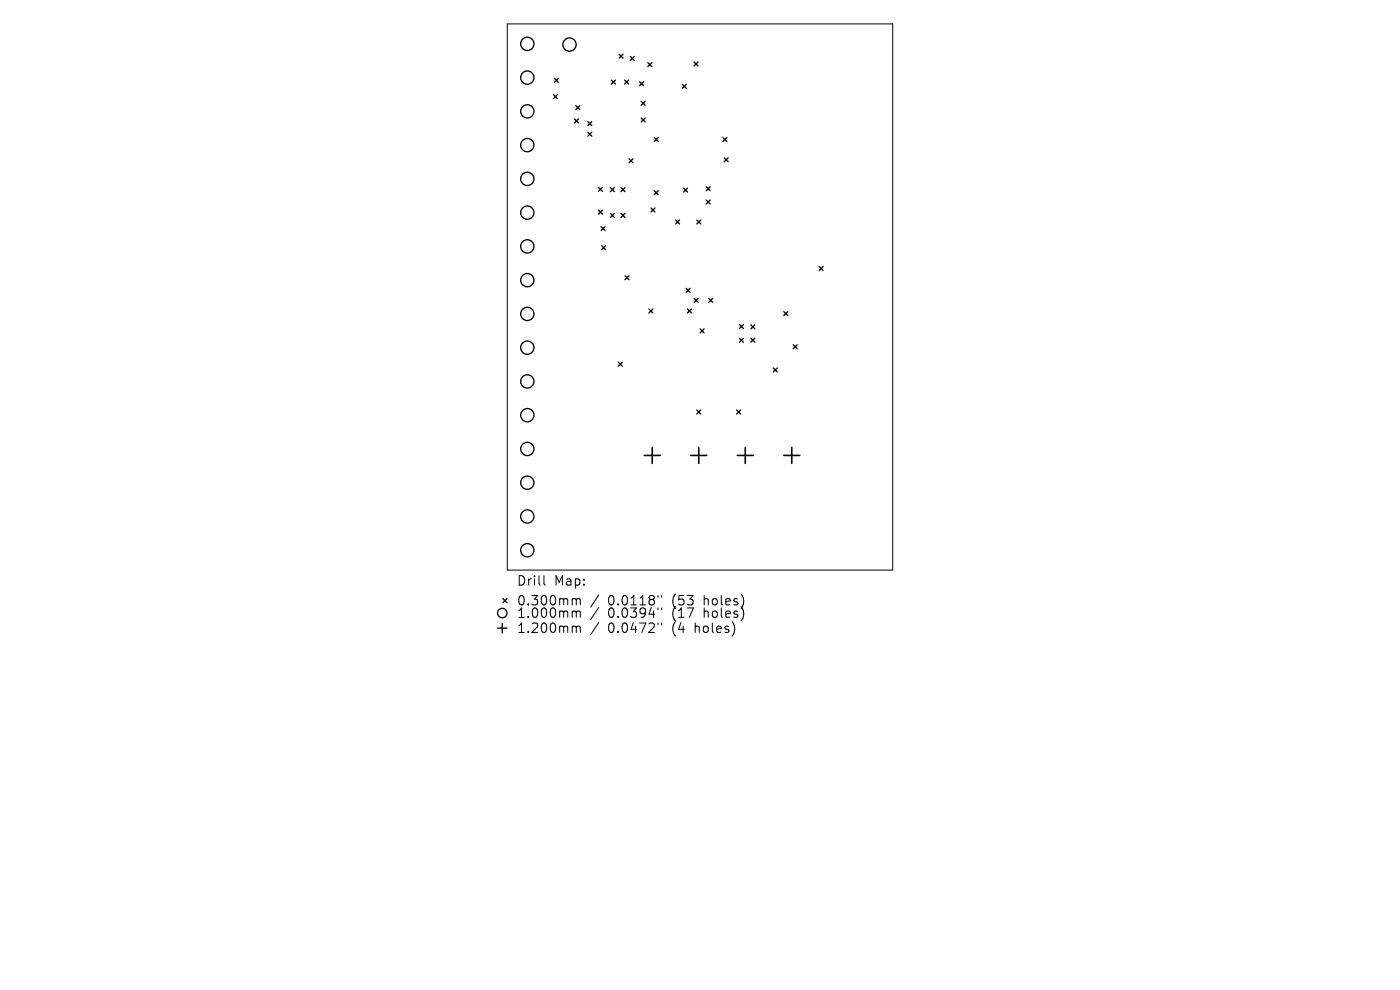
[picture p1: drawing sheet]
<svg xmlns="http://www.w3.org/2000/svg" width="297mm" height="210mm" viewBox="0 0 297 210" stroke-linecap="round" stroke-linejoin="round" font-family="sans-serif">
<defs><g id="words">
<g font-size="2.8">
<text x="109.5" y="124.5">Drill</text>
<text x="117.6" y="124.5">Map:</text>
<text x="109.5" y="128.7">0.300mm</text>
<text x="109.5" y="131.3">1.000mm</text>
<text x="129" y="128.7">0.0118&quot;</text>
<text x="129" y="131.3">0.0394&quot;</text>
<text x="142.7" y="128.7">(53</text>
<text x="142.7" y="131.3">(17</text>
<text x="149.6" y="128.7">holes)</text>
<text x="149.6" y="131.3">holes)</text>
<text x="109.5" y="134.5">1.200mm</text>
<text x="129" y="134.5">0.0472&quot;</text>
<text x="142.7" y="134.5">(4</text>
<text x="147.7" y="134.5">holes)</text>
</g>
</g></defs>
<g fill="none" stroke="#000" stroke-width=".21">
<path d="M107.6 5.1h81.8v115.8h-81.8zM115.4 122.1v1.7l.3 .3M121.7 127l.5 .1 .1 .2M121.7 129.6h.3l.3 .3M121.7 132.8h.3l.3 .3M122.3 127.3l.2-.3 .5 .1 .1 1.2M122.3 127.3v1M122.3 129.9v1.1M122.3 133.1v1.1M122.3 129.9l.2-.3 .5 .1 .1 1.3M122.3 133.1l.2-.3 .5 .1 .1 1.3M127 126.2l-1.7 2.6"/>
<path d="M127 128.9l-1.7 2.5M127 132.1l-1.7 2.5M139.6 126.3v.4M139.6 129v.3M139.6 132.2v.3M140.3 126.3v.4M140.3 129v.3M140.3 132.2v.3"/>
</g>
<g fill="none" stroke="#000" stroke-width=".28">
<path d="M117.6 16.6l.8 .9M118.4 16.6l-.8 .9M129.7 17l.9 .9M130.6 17l-.9 .9M131.3 11.5l.9 .8M132.2 11.5l-.9 .8M132.5 17l.9 .8M133.4 17l-.9 .8M133.7 12l.9 .8M134.6 12l-.9 .8M135.7 17.3l.8 .9M136.5 17.3l-.8 .9"/>
<path d="M137.4 13.3l.9 .8M138.3 13.3l-.9 .8M144.7 17.9l.9 .8M145.6 17.9l-.9 .8M147.2 13.1l.9 .9M148.1 13.1l-.9 .9M117.4 20.1l.9 .8M118.3 20.1l-.9 .8M121.9 25.2l.8 .9M122.2 22.4l.8 .9M122.7 25.2l-.8 .9M123 22.4l-.8 .9"/>
<path d="M124.7 28l.8 .9M124.7 25.8l.8 .8M125.5 25.8l-.8 .8M125.5 28l-.8 .9M126.9 39.7l.9 .9M127.8 39.7l-.9 .9M129.5 39.8l.8 .9M130.3 39.8l-.8 .9M131.7 39.8l.9 .9M132.6 39.8l-.9 .9M133.4 33.7l.9 .8M134.3 33.7l-.9 .8"/>
<path d="M136 21.5l.9 .8M136 25l.9 .9M136.9 21.5l-.9 .8M136.9 25l-.9 .9M138.8 29.2l.8 .8M139.6 29.2l-.8 .8M145 39.9l.9 .8M145.9 39.9l-.9 .8M149.8 39.6l.8 .9M150.6 39.6l-.8 .9M153.4 29.2l.8 .8M153.6 33.5l.9 .8"/>
<path d="M154.2 29.2l-.8 .8M154.5 33.5l-.9 .8M126.9 44.6l.9 .8M127.5 48.1l.9 .8M127.6 52.1l.9 .9M127.8 44.6l-.9 .8M128.4 48.1l-.9 .8M128.5 52.1l-.9 .9M129.5 45.3l.8 .8M130.3 45.3l-.8 .8M131.7 45.3l.9 .8M132.6 45.3l-.9 .8"/>
<path d="M132.6 58.5l.8 .8M133.4 58.5l-.8 .8M138.1 44.1l.8 .9M138.8 40.5l.8 .8M138.9 44.1l-.8 .9M139.6 40.5l-.8 .8M143.3 46.7l.9 .8M144.2 46.7l-.9 .8M147.8 46.7l.9 .8M148.7 46.7l-.9 .8M149.8 42.4l.8 .9M150.6 42.4l-.8 .9"/>
<path d="M173.8 56.5l.8 .9M174.6 56.5l-.8 .9M131.2 76.8l.8 .9M132 76.8l-.8 .9M137.7 65.5l.8 .9M138.5 65.5l-.8 .9M145.6 61.2l.8 .8M145.8 65.5l.9 .9M146.4 61.2l-.8 .8M146.7 65.5l-.9 .9M147.2 63.3l.9 .8M148.1 63.3l-.9 .8"/>
<path d="M148.5 69.8l.9 .8M149.4 69.8l-.9 .8M150.4 63.3l.8 .8M151.2 63.3l-.8 .8M156.9 71.8l.8 .8M156.9 68.8l.8 .9M157.7 71.8l-.8 .8M157.7 68.8l-.8 .9M159.3 68.9l.8 .9M159.3 71.7l.8 .9M160.1 68.9l-.8 .9M160.1 71.7l-.8 .9"/>
<path d="M164 78.1l.9 .8M164.9 78.1l-.9 .8M166.3 66.1l.8 .9M167.1 66.1l-.8 .9M168.3 73.1l.8 .9M169.1 73.1l-.8 .9M147.8 87l.9 .8M148.7 87l-.9 .8M156.3 87l.8 .8M157.1 87l-.8 .8M105.5 133.2h2M106.5 132.2v2"/>
<path d="M106.7 127l.8 .8M107.5 127l-.8 .8"/>
<circle cx="111.9" cy="16.5" r="1.41"/>
<circle cx="111.9" cy="9.3" r="1.41"/>
<circle cx="120.8" cy="9.5" r="1.41"/>
<circle cx="111.9" cy="37.9" r="1.41"/>
<circle cx="111.9" cy="23.6" r="1.41"/>
<circle cx="111.9" cy="30.8" r="1.41"/>
<circle cx="111.9" cy="52.3" r="1.41"/>
<circle cx="111.9" cy="45.1" r="1.41"/>
<circle cx="111.9" cy="59.4" r="1.41"/>
<circle cx="111.9" cy="66.6" r="1.41"/>
<circle cx="111.9" cy="73.8" r="1.41"/>
<circle cx="111.9" cy="88.1" r="1.41"/>
<circle cx="111.9" cy="95.2" r="1.41"/>
<circle cx="111.9" cy="80.9" r="1.41"/>
<circle cx="111.9" cy="109.6" r="1.41"/>
<circle cx="111.9" cy="116.7" r="1.41"/>
<circle cx="111.9" cy="102.4" r="1.41"/>
<circle cx="106.5" cy="130" r="1"/>
</g>
<path d="M136.7 96.6h3.4M138.4 94.9v3.4M146.5 96.6h3.4M148.2 94.9v3.4M156.4 96.6h3.4M158.1 94.9v3.4M166.3 96.6h3.4M168 94.9v3.4" fill="none" stroke="#000" stroke-width=".34"/>
<use href="#words"/>
</svg>
